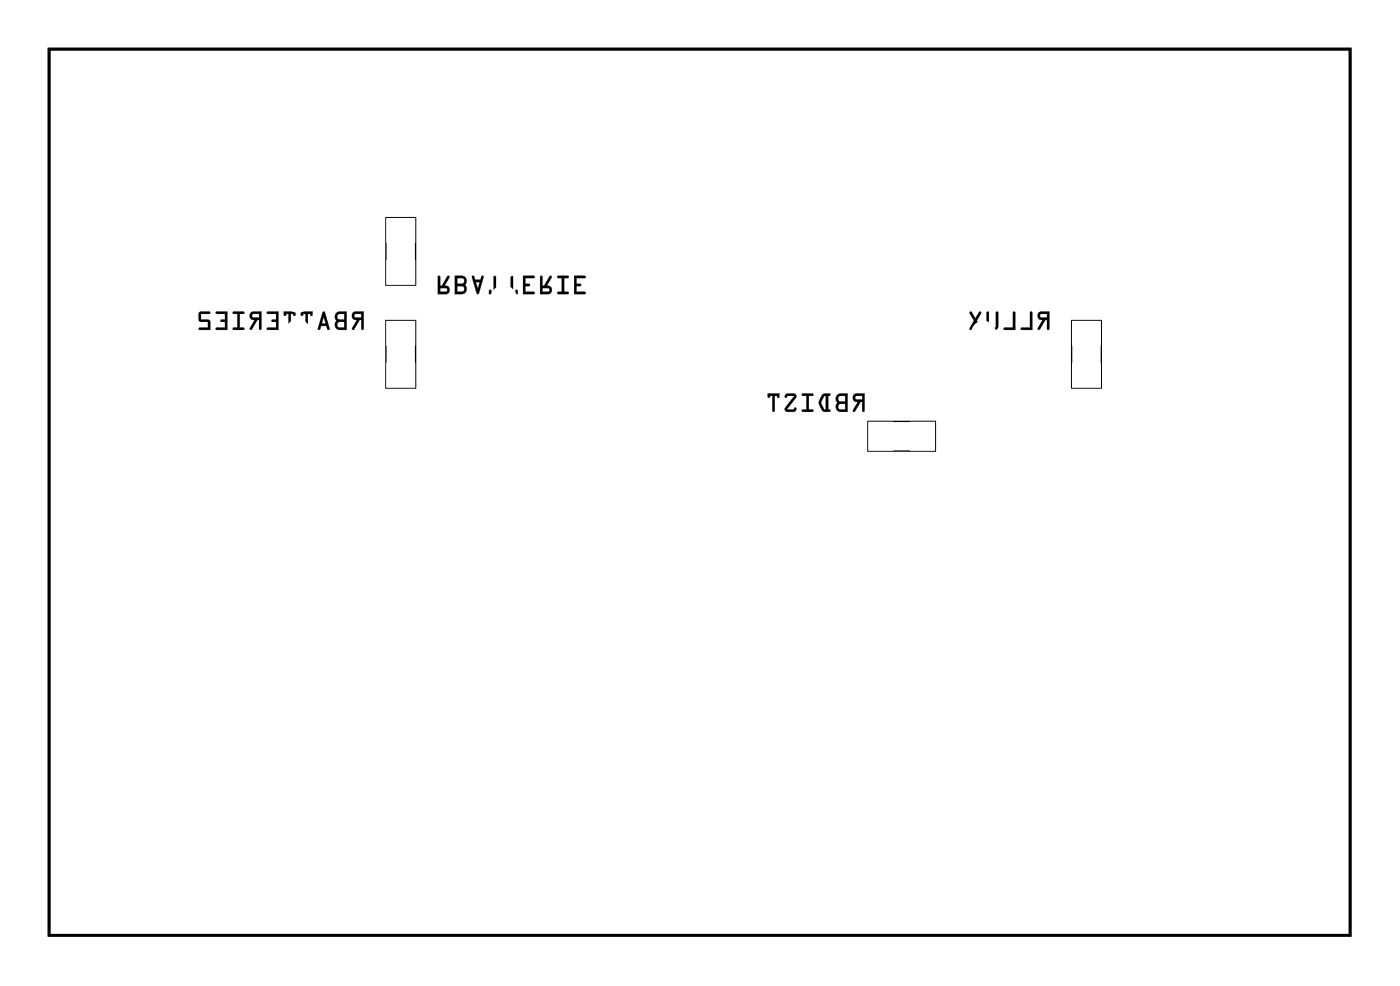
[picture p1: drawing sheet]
<svg xmlns="http://www.w3.org/2000/svg" width="104mm" height="73mm" viewBox="0 0 104 73" stroke-linecap="round" stroke-linejoin="round" font-family="sans-serif">
<path d="M3.6 3.6h96.4v65.7h-96.4z" fill="none" stroke="#000" stroke-width=".2"/>
<g fill="#000">
<path d="M26.2 23.2a.32 .32 0 0 0-.1 .3 .32 .32 0 0 0 .3 .2l-.3 .7h.1l.4-.7h.2v.6l.1 .1v-1.3zM26.3 23.3l.5-.1v.3h-.5zM24.9 23.2l-.1 .3 .1 .3-.1 .3a.36 .36 0 0 0 .4 .3h.5v-1.3h-.5zM25 23.9l.5-.1v.5l-.5-.1zM25 23.3l.5-.1v.5l-.5-.1zM23.9 23.1l-.3 1.3h.1l.1-.3h.4l.1 .3h.1v-.1l-.3-1.2zM24 23.5l.1 .5h-.3zM22.3 23.1v.3h.1l.1-.2h.1v1.1l.2 .1v-1.2h.2v.2h.1l.1-.3zM21 23.1l.1 .3h.1v-.2h.2v1.1l.1 .1v-1.2h.2v.2h.1l.1-.3zM19.8 23.1v.1h.7v.5h-.3l-.1 .1h.1h.3v.5h-.7v.1h.8v-1.3zM18.6 23.2a.32 .32 0 0 0-.1 .3 .32 .32 0 0 0 .4 .2l-.4 .7h.1l.5-.7h.1v.6l.1 .1 .1-1.3zM18.7 23.3l.5-.1v.3h-.5zM17.3 23.1v.1h.3v1.1h-.3l-.1 .1h.9v-.1h-.3v-1.1h.3v-.1zM16 23.1v.1h.7v.5h-.3l-.1 .1h.1h.3v.5h-.6l-.1 .1h.8v-1.3zM14.8 23.1l-.1 .6 .2 .1h.5v.5h-.6l-.1 .1h.9l-.1-.7h-.6v-.5h.6l.1-.1z"/>
<path d="M26.1 23.1a.32 .32 0 0 0 0 .4 .32 .32 0 0 0 .3 .2l-.3 .6a.1 .1 0 0 0 0 .1 .1 .1 0 0 0 .1 0l.4-.7h.2v.6a.1 .1 0 0 0 .1 .1 .1 .1 0 0 0 .1-.1v-1.2h-.7zM26.2 23.2l.7-.1v1.3l-.1-.1v-.6h-.2l-.4 .7h-.1l.4-.7a.31 .31 0 0 1-.4-.2 .31 .31 0 0 1 .1-.3zM26.3 23.3l.5-.1v.3h-.5zM26.3 23.3v.2h.5v-.3zM24.9 23.2l-.1 .3 .1 .3-.1 .3a.37 .37 0 0 0 .4 .3h.5v-1.3h-.5zM24.9 23.2l.3-.1h.5v1.3h-.5a.39 .39 0 0 1-.4-.2 .39 .39 0 0 1 .1-.4l-.1-.3zM25 23.9l.5-.1v.5l-.5-.1zM25 23.9v.3l.5 .1v-.5zM25 23.3l.5-.1v.5l-.5-.1zM25 23.3v.3l.5 .1v-.5zM23.9 23.1l-.4 1.3h.2l.1-.3h.4l.1 .3h.1v-.1l-.3-1.2zM23.9 23.1h.2l.3 1.2v.1h-.2v-.3h-.4l-.1 .3-.2-.1zM24 23.5l.1 .5h-.3zM24 23.4l-.2 .6h.3zM22.3 23.1v.2a.1 .1 0 0 0 .1 .1 .11 .11 0 0 0 .1-.2h.1v1.1a.1 .1 0 0 0 .1 .1 .1 .1 0 0 0 .1-.1v-1.1h.2a.11 .11 0 0 0 0 .2 .11 .11 0 0 0 .2-.1v-.2zM22.3 23.1h.9l-.1 .3-.1-.2h-.2v1.2l-.2-.1v-1.1h-.1l-.2 .2zM21 23.1v.2a.1 .1 0 0 0 .1 .1 .11 .11 0 0 0 .1-.2h.2v1.1a.1 .1 0 0 0 .1 .1 .1 .1 0 0 0 .1-.1l-.1-1.1h.2a.11 .11 0 0 0 .1 .2 .11 .11 0 0 0 .1-.1v-.2zM21 23.1h.9l-.1 .3-.1-.2h-.2v1.2l-.1-.1v-1.1h-.2l-.1 .2zM19.8 23.1v.2l.7-.1v.5h-.3a.1 .1 0 0 0-.1 .1 .1 .1 0 0 0 .1 .1l.3-.1v.5h-.7a.1 .1 0 0 0 0 .1h.8v-1.3zM19.8 23.1h.8v1.3h-.8v-.1h.7v-.5h-.3h-.1l.1-.1h.3v-.5h-.7zM18.6 23.1a.32 .32 0 0 0-.1 .4 .32 .32 0 0 0 .4 .2l-.4 .6a.1 .1 0 0 0 0 .1 .1 .1 0 0 0 .2 0l.4-.7h.1v.6a.1 .1 0 0 0 .1 .1 .1 .1 0 0 0 .1-.1v-1.2h-.6zM18.6 23.2l.8-.1-.1 1.3-.1-.1v-.6h-.1l-.4 .7h-.2l.4-.7a.31 .31 0 0 1-.4-.2 .31 .31 0 0 1 .1-.3zM18.7 23.3l.5-.1v.3h-.5zM18.7 23.3v.2h.5v-.3zM17.3 23.1v.2l.3-.1v1.1h-.3a.1 .1 0 0 0-.1 0 .1 .1 0 0 0 .1 .1h.7a.1 .1 0 0 0 .1-.1 .1 .1 0 0 0-.1 0h-.2v-1.1l.2 .1a.1 .1 0 0 0 .1-.1 .1 .1 0 0 0-.1-.1zM17.3 23.1h.8l-.1 .1h-.2v1.1h.2v.1h-.7v-.1h.3v-1.1h-.3zM16 23.1v.2l.7-.1v.5h-.3a.1 .1 0 0 0-.1 .1 .1 .1 0 0 0 .1 .1l.3-.1v.5h-.6a.1 .1 0 0 0-.1 0 .1 .1 0 0 0 .1 .1h.8v-1.3zM16 23.1h.8v1.3h-.8l.1-.1h.6v-.5h-.3h-.1l.1-.1h.3v-.5h-.7zM14.8 23.1v.7h.6v.5h-.6a.1 .1 0 0 0-.1 0 .1 .1 0 0 0 .1 .1h.8l-.1-.7h-.6v-.5l.6 .1a.1 .1 0 0 0 .1-.1 .1 .1 0 0 0-.1-.1zM14.8 23.1h.8l-.1 .1h-.6v.5h.6l.1 .7h-.9l.1-.1h.6v-.5h-.5l-.2-.1z"/>
<path d="M32.5 20.4l-.1 1.4h.6a.32 .32 0 0 0 .3-.4 .32 .32 0 0 0-.4-.2l.4-.6a.1 .1 0 0 0 0-.2 .11 .11 0 0 0-.2 .1l-.4 .7h-.1v-.7zM32.5 20.5h.1v.7h.1l.4-.7h.2l-.4 .7a.31 .31 0 0 1 .4 .2 .31 .31 0 0 1-.3 .4h-.6zM32.6 21.3l.5 .1v.1l-.5 .1zM32.6 21.3v.3h.5v-.3zM33.7 20.4v1.4h.5a.4 .4 0 0 0 .4-.3 .4 .4 0 0 0-.1-.4l.1-.3a.37 .37 0 0 0-.4-.4zM33.7 20.4h.5a.39 .39 0 0 1 .3 .3 .39 .39 0 0 1-.1 .4 .39 .39 0 0 1 .1 .4 .39 .39 0 0 1-.3 .3h-.5zM33.9 20.6h.3a.2 .2 0 0 1 .2 .2 .2 .2 0 0 1-.2 .2h-.3zM33.9 20.6v.4h.3a.22 .22 0 0 0 .2-.2 .22 .22 0 0 0-.2-.2zM33.9 21.2h.3a.2 .2 0 0 1 .2 .2 .2 .2 0 0 1-.2 .2h-.3zM33.9 21.2v.4h.3a.22 .22 0 0 0 .2-.2 .22 .22 0 0 0-.2-.2zM35 20.4l.3 1.3 .1 .1 .4-1.3-.1-.1-.1 .3h-.4l-.1-.2zM35 20.5h.1l.1 .2h.4l.1-.3 .1 .1-.4 1.3-.1-.1zM35.3 20.9h.2l-.1 .5zM35.2 20.9l.2 .5 .1-.5zM36.6 20.4v1.2h-.2a.11 .11 0 0 0 0-.1 .11 .11 0 0 0-.2 0v.3h.9v-.3a.1 .1 0 0 0-.1 0 .1 .1 0 0 0-.1 .1h-.2l.1-1.1-.1-.1zM36.6 20.5h.1v1.1h.2l.1-.1 .1 .3h-.9l.1-.3 .1 .1h.2zM37.9 20.4l-.1 1.2h-.1a.11 .11 0 0 0-.1-.1 .11 .11 0 0 0-.1 0v.3h.9v-.3a.1 .1 0 0 0-.2 0 .1 .1 0 0 0 0 .1h-.2v-1.1v-.1zM37.9 20.5h.1v1.1h.2l.1-.1 .1 .3h-.9v-.3l.2 .1h.1zM38.7 20.4v1.4h.8a.1 .1 0 0 0 .1-.1 .1 .1 0 0 0-.1-.1h-.6v-.4h.3a.1 .1 0 0 0 .1-.1 .1 .1 0 0 0-.1-.1h-.3v-.4h.6a.1 .1 0 0 0 .1-.1 .1 .1 0 0 0-.1-.1zM38.7 20.4l.9 .1-.1 .1h-.6v.4h.3l.1 .1-.1 .1h-.3v.4h.7v.2h-.9zM40 20.4v1.4h.6a.32 .32 0 0 0 .3-.4 .32 .32 0 0 0-.4-.2l.4-.6a.11 .11 0 0 0-.1-.2 .1 .1 0 0 0-.1 .1l-.4 .7h-.1v-.7zM40 20.5h.2v.7h.1l.4-.7h.2l-.4 .7a.31 .31 0 0 1 .4 .2 .31 .31 0 0 1-.3 .4h-.6zM40.2 21.3l.4 .1 .1 .1-.5 .1zM40.2 21.3v.3h.5v-.3zM41.3 20.4v.2h.3v1h-.2a.1 .1 0 0 0-.1 .1 .1 .1 0 0 0 .1 .1h.7a.1 .1 0 0 0 .1-.1 .1 .1 0 0 0-.1-.1h-.3v-1h.3a.1 .1 0 0 0 .1-.1 .1 .1 0 0 0-.1-.1zM41.3 20.5h.8v.1h-.3v1h.3v.2l-.8-.1v-.1h.3v-1h-.3zM42.5 20.4v1.4h.8a.1 .1 0 0 0 .1-.1 .1 .1 0 0 0-.1-.1h-.6v-.4h.3a.1 .1 0 0 0 .1-.1 .1 .1 0 0 0-.1-.1h-.3v-.4h.6a.1 .1 0 0 0 .1-.1 .1 .1 0 0 0-.1-.1zM42.5 20.4l.9 .1-.1 .1h-.6v.4h.3v.1v.1h-.3v.4h.6v.2h-.8z"/>
<path d="M32.5 20.4l-.1 1.4h.6a.31 .31 0 0 0 .3-.4 .31 .31 0 0 0-.4-.2l.4-.7-.1-.1-.5 .8h-.1v-.7zM32.6 21.3h.5v.3h-.5zM33.7 20.4v1.4h.5a.39 .39 0 0 0 .4-.3 .39 .39 0 0 0-.2-.4l.2-.3a.36 .36 0 0 0-.4-.4zM33.9 20.6h.3a.21 .21 0 0 1 .2 .2 .21 .21 0 0 1-.2 .2h-.3zM33.9 21.2h.3a.21 .21 0 0 1 .2 .2 .21 .21 0 0 1-.2 .2h-.3zM35 20.4l.3 1.3 .1 .1 .4-1.3-.1-.1-.1 .3h-.4l-.1-.2zM35.3 20.9h.2l-.1 .5zM36.6 20.4v1.2h-.2v-.1h-.1l-.1 .3h.9l-.1-.3h-.1v.1h-.2v-1.1zM37.9 20.4l-.1 1.2h-.1l-.1-.1h-.1v.3h.9l-.1-.3h-.1v.1h-.2v-1.1zM38.7 20.4v1.4h.9v-.2h-.7v-.4h.3l.1-.1-.1-.1h-.3v-.4h.6l.1-.1zM40 20.4v1.4h.6a.31 .31 0 0 0 .3-.4 .31 .31 0 0 0-.4-.2l.4-.7-.2-.1-.4 .8h-.1v-.7zM40.2 21.3h.4l.1 .3h-.5zM41.3 20.4v.2h.3v1h-.3v.1l.8 .1v-.2h-.3v-1h.3v-.1zM42.5 20.4v1.4h.8v-.2h-.6v-.4h.3l.1-.1-.1-.1h-.3v-.4h.6l.1-.1z"/>
<path d="M63.3 29.2a.32 .32 0 0 0-.1 .4 .32 .32 0 0 0 .3 .2l-.3 .7h.1l.5-.7h.1v.6l.1 .1 .1-1.4zM63.4 29.3h.5v.3h-.5zM62 29.2l-.1 .4 .1 .2-.1 .4a.36 .36 0 0 0 .4 .3h.5v-1.4h-.5zM62.1 30l.5-.1v.4h-.5zM62.1 29.4l.5-.1v.4h-.5zM60.9 29.2a.81 .81 0 0 0 0 1.2l.5 .1 .1-.1-.1-.1v-1h.1v-.1l-.4-.1zM61.1 29.3h.1v1h-.2l-.2-.5zM59.4 29.2l.1 .1h.2v1h-.2l-.1 .2h.8v-.2h-.3v-1h.3l.1-.1zM58.2 29.2l-.1 .2 .1 .1 .2-.2h.4l-.6 .9-.1 .2 .2 .1h.6l.1-.1-.1-.2-.1 .1h-.5l.7-.8v-.2l-.2-.2zM56.9 29.1v.4l.1-.1v-.1h.2v1.1l.1 .1 .1-1.2h.2v.1l.1 .1v-.4z"/>
<path d="M63.3 29.2a.32 .32 0 0 0-.1 .4 .32 .32 0 0 0 .3 .2l-.3 .6a.1 .1 0 0 0 0 .1 .1 .1 0 0 0 .2 0l.4-.7h.1v.6a.1 .1 0 0 0 .1 .1 .1 .1 0 0 0 .1-.1v-1.3h-.7zM63.3 29.2l.8-.1-.1 1.4-.1-.1v-.6h-.2l-.4 .7-.1-.1 .4-.6a.31 .31 0 0 1-.4-.2 .31 .31 0 0 1 .1-.4zM63.4 29.4l.5-.1v.3h-.5zM63.4 29.3v.3h.5v-.3zM62 29.2l-.1 .4 .1 .2-.1 .4a.37 .37 0 0 0 .4 .3h.5v-1.4h-.5zM62 29.3l.3-.1 .5-.1v1.4h-.5a.39 .39 0 0 1-.4-.3 .39 .39 0 0 1 .2-.4l-.2-.2zM62.2 30l.4-.1v.4h-.4zM62.1 30v.3h.5v-.4zM62.2 29.4l.4-.1v.4h-.4zM62.1 29.4v.3h.5v-.4zM60.9 29.2l-.2 .5v.3l.3 .5h.4a.1 .1 0 0 0 .1-.1 .1 .1 0 0 0-.1-.1v-1a.1 .1 0 0 0 .1-.1 .1 .1 0 0 0-.1-.1zM60.9 29.2h.2h.4v.1h-.2v1l.2 .1v.1h-.5l-.3-.5v-.4zM61.1 29.3h.1v1h-.2l-.2-.5zM61.1 29.3l-.3 .5 .2 .5h.2v-1zM59.4 29.2v.1h.3v1h-.2a.1 .1 0 0 0-.1 .1 .1 .1 0 0 0 .1 .1h.7a.1 .1 0 0 0 .1-.1 .1 .1 0 0 0-.1-.1h-.3v-1h.3a.1 .1 0 0 0 .1-.1 .1 .1 0 0 0-.1-.1zM59.4 29.2h.9l-.1 .1h-.3v1h.3v.2l-.8-.1 .1-.1h.3v-1h-.3zM58.2 29.2l-.1 .2a.13 .13 0 0 0 .2 .1 .13 .13 0 0 0 .1-.2h.4l-.6 .9a.21 .21 0 0 0-.1 .2 .21 .21 0 0 0 .2 .1h.6l.1-.2a.13 .13 0 0 0-.1-.1 .13 .13 0 0 0-.1 .1h-.5l.7-.8a.22 .22 0 0 0-.2-.4zM58.2 29.2h.6a.2 .2 0 0 1 .2 .3l-.7 .8h.5l.1-.1v.2l-.6 .1-.1-.3 .6-.9h-.4l-.2 .2zM56.9 29.1v.3a.1 .1 0 0 0 .1 .1 .1 .1 0 0 0 0-.2h.2v1.1a.1 .1 0 0 0 .1 .1 .1 .1 0 0 0 .1-.1v-1.1h.2a.11 .11 0 0 0 0 .2 .11 .11 0 0 0 .1-.1v-.3zM56.9 29.1h.8v.4l-.1-.2h-.2l-.1 1.2-.1-.1v-1.1h-.2l-.1 .2z"/>
<path d="M77 23.2a.32 .32 0 0 0-.1 .3 .32 .32 0 0 0 .3 .2l-.3 .7h.1l.4-.7h.2v.6l.1 .1v-1.3zM77.1 23.3l.5-.1v.3h-.5zM76.3 23.1v1.2h-.6v.1h.8v-1.2zM75.1 23.1l-.1 1.2h-.6v.1h.8v-1.2zM73.1 23.1v1.2l.2 .1h.5l.2-.2-.1-1.1h-.1v.1v1l-.4 .1-.1-.1v-1.1zM71.8 23.1l.4 .7-.4 .6h.2l.3-.5 .2 .5h.1l.1-.1-.3-.5 .3-.7h-.2l-.2 .5-.3-.5z"/>
<path d="M76.9 23.1a.32 .32 0 0 0 0 .4 .32 .32 0 0 0 .3 .2l-.3 .6a.1 .1 0 0 0 0 .1 .1 .1 0 0 0 .1 0l.4-.7h.2v.6a.1 .1 0 0 0 .1 .1 .1 .1 0 0 0 .1-.1v-1.2h-.7zM77 23.2l.7-.1v1.3l-.1-.1v-.6h-.2l-.4 .7h-.1l.4-.7a.31 .31 0 0 1-.4-.2 .31 .31 0 0 1 .1-.3zM77.1 23.3l.5-.1v.3h-.5zM77.1 23.3v.2h.5v-.3zM76.3 23.1v1.2h-.6a.1 .1 0 0 0-.1 0 .1 .1 0 0 0 .1 .1h.8v-1.2zM76.3 23.1l.2 .1v1.2h-.8v-.1h.6zM75.1 23.1l-.1 1.2h-.6a.1 .1 0 0 0-.1 0 .1 .1 0 0 0 .1 .1h.8v-1.2zM75.1 23.1l.1 .1v1.2h-.8v-.1h.6zM73.1 23.1v1.1l.1 .2h.2h.4l.1-.1 .1-1.1a.1 .1 0 0 0-.1-.1 .1 .1 0 0 0-.1 .1v1l-.4 .1-.1-.1v-1.1zM73.1 23.1h.1l.1 1.1 .1 .1 .4-.1v-1v-.1h.1v1.1l-.1 .2h-.5l-.2-.1zM71.8 23.1v.1l.4 .6-.4 .5a.1 .1 0 0 0 .1 .1 .1 .1 0 0 0 .1 0l.3-.5 .2 .5a.1 .1 0 0 0 .2 0 .1 .1 0 0 0 0-.1l-.3-.5 .3-.6a.1 .1 0 0 0 0-.1 .1 .1 0 0 0-.2 0l-.2 .5-.3-.5zM71.9 23.1h.1l.3 .5 .2-.5h.2l-.3 .7 .3 .5-.1 .1h-.1l-.2-.5-.3 .5h-.2l.4-.6-.4-.6z"/>
<path d="M3.6 3.6h96.4v65.7h-96.4zM3.6 3.6v65.7h96.4v-65.7z"/>
</g>
<path d="M28.6 16.1h2.2v5h-2.2zM28.6 23.7h2.2v5h-2.2zM64.3 31.2h5v2.2h-5zM79.4 23.7h2.2v5h-2.2z" fill="none" stroke="#000" stroke-width=".1"/>
<circle cx="41.6" cy="48.7" r=".7" fill="#fff"/>
<circle cx="41.6" cy="48.7" r=".7" fill="none" stroke="#fff" stroke-width=".76" stroke-linecap="butt"/>
<circle cx="30.5" cy="30.5" r=".7" fill="#fff"/>
<circle cx="30.5" cy="30.5" r=".7" fill="none" stroke="#fff" stroke-width=".76" stroke-linecap="butt"/>
<circle cx="41.6" cy="27.4" r=".7" fill="#fff"/>
<circle cx="41.6" cy="27.4" r=".7" fill="none" stroke="#fff" stroke-width=".76" stroke-linecap="butt"/>
<circle cx="71.1" cy="32.5" r=".7" fill="#fff"/>
<circle cx="71.1" cy="32.5" r=".7" fill="none" stroke="#fff" stroke-width=".76" stroke-linecap="butt"/>
<circle cx="47.7" cy="52.8" r=".7" fill="#fff"/>
<circle cx="47.7" cy="52.8" r=".7" fill="none" stroke="#fff" stroke-width=".76" stroke-linecap="butt"/>
<circle cx="45.7" cy="23.3" r=".7" fill="#fff"/>
<circle cx="45.7" cy="23.3" r=".7" fill="none" stroke="#fff" stroke-width=".76" stroke-linecap="butt"/>
<circle cx="33.5" cy="29.4" r=".7" fill="#fff"/>
<circle cx="33.5" cy="29.4" r=".7" fill="none" stroke="#fff" stroke-width=".76" stroke-linecap="butt"/>
<circle cx="26.4" cy="35.5" r=".7" fill="#fff"/>
<circle cx="26.4" cy="35.5" r=".7" fill="none" stroke="#fff" stroke-width=".76" stroke-linecap="butt"/>
<circle cx="29.4" cy="63" r=".7" fill="#fff"/>
<circle cx="29.4" cy="63" r=".7" fill="none" stroke="#fff" stroke-width=".76" stroke-linecap="butt"/>
<circle cx="58.9" cy="62" r=".7" fill="#fff"/>
<circle cx="58.9" cy="62" r=".7" fill="none" stroke="#fff" stroke-width=".76" stroke-linecap="butt"/>
<circle cx="18.3" cy="57.9" r=".7" fill="#fff"/>
<circle cx="18.3" cy="57.9" r=".7" fill="none" stroke="#fff" stroke-width=".76" stroke-linecap="butt"/>
<circle cx="63" cy="17.3" r=".7" fill="#fff"/>
<circle cx="63" cy="17.3" r=".7" fill="none" stroke="#fff" stroke-width=".76" stroke-linecap="butt"/>
<circle cx="18.3" cy="42.7" r=".7" fill="#fff"/>
<circle cx="18.3" cy="42.7" r=".7" fill="none" stroke="#fff" stroke-width=".76" stroke-linecap="butt"/>
<circle cx="18.3" cy="47.7" r=".7" fill="#fff"/>
<circle cx="18.3" cy="47.7" r=".7" fill="none" stroke="#fff" stroke-width=".76" stroke-linecap="butt"/>
<path d="M54.4 36.7h1.4v1.4h-1.4z" fill="#fff"/>
<path d="M54.4 36.7h1.4v1.4h-1.4z" fill="none" stroke="#fff" stroke-width=".76" stroke-linecap="butt"/>
<circle cx="55.1" cy="37.4" r=".74" fill="#fff"/>
<circle cx="55.1" cy="37.4" r=".74" fill="none" stroke="#fff" stroke-width=".76" stroke-linecap="butt"/>
<circle cx="55.1" cy="39.9" r=".74" fill="#fff"/>
<circle cx="55.1" cy="39.9" r=".74" fill="none" stroke="#fff" stroke-width=".76" stroke-linecap="butt"/>
<path d="M62 24h1.4v1.4h-1.4z" fill="#fff"/>
<path d="M62 24h1.4v1.4h-1.4z" fill="none" stroke="#fff" stroke-width=".76" stroke-linecap="butt"/>
<circle cx="62.7" cy="24.7" r=".74" fill="#fff"/>
<circle cx="62.7" cy="24.7" r=".74" fill="none" stroke="#fff" stroke-width=".76" stroke-linecap="butt"/>
<circle cx="62.7" cy="27.2" r=".74" fill="#fff"/>
<circle cx="62.7" cy="27.2" r=".74" fill="none" stroke="#fff" stroke-width=".76" stroke-linecap="butt"/>
<path d="M64.5 36.7h1.5v1.4h-1.5z" fill="#fff"/>
<path d="M64.5 36.7h1.5v1.4h-1.5z" fill="none" stroke="#fff" stroke-width=".76" stroke-linecap="butt"/>
<circle cx="65.2" cy="37.4" r=".74" fill="#fff"/>
<circle cx="65.2" cy="37.4" r=".74" fill="none" stroke="#fff" stroke-width=".76" stroke-linecap="butt"/>
<circle cx="65.2" cy="39.9" r=".74" fill="#fff"/>
<circle cx="65.2" cy="39.9" r=".74" fill="none" stroke="#fff" stroke-width=".76" stroke-linecap="butt"/>
<path d="M62 49.4h1.4v1.4h-1.4z" fill="#fff"/>
<path d="M62 49.4h1.4v1.4h-1.4z" fill="none" stroke="#fff" stroke-width=".76" stroke-linecap="butt"/>
<circle cx="62.7" cy="50.1" r=".74" fill="#fff"/>
<circle cx="62.7" cy="50.1" r=".74" fill="none" stroke="#fff" stroke-width=".76" stroke-linecap="butt"/>
<circle cx="62.7" cy="52.6" r=".74" fill="#fff"/>
<circle cx="62.7" cy="52.6" r=".74" fill="none" stroke="#fff" stroke-width=".76" stroke-linecap="butt"/>
<path d="M28.7 23.9h1.9v1.6h-1.9z" fill="#fff"/>
<path d="M28.7 23.9h1.9v1.6h-1.9z" fill="none" stroke="#fff" stroke-width=".25"/>
<path d="M28.7 27h1.9v1.6h-1.9z" fill="#fff"/>
<path d="M28.7 27h1.9v1.6h-1.9z" fill="none" stroke="#fff" stroke-width=".25"/>
<path d="M28.7 19.4h1.9v1.6h-1.9z" fill="#fff"/>
<path d="M28.7 19.4h1.9v1.6h-1.9z" fill="none" stroke="#fff" stroke-width=".25"/>
<path d="M28.7 16.3h1.9v1.6h-1.9z" fill="#fff"/>
<path d="M28.7 16.3h1.9v1.6h-1.9z" fill="none" stroke="#fff" stroke-width=".25"/>
<path d="M67.5 31.4h1.6v1.9h-1.6z" fill="#fff"/>
<path d="M67.5 31.4h1.6v1.9h-1.6z" fill="none" stroke="#fff" stroke-width=".25"/>
<path d="M64.4 31.4h1.6v1.9h-1.6z" fill="#fff"/>
<path d="M64.4 31.4h1.6v1.9h-1.6z" fill="none" stroke="#fff" stroke-width=".25"/>
<path d="M79.5 27h1.9v1.6h-1.9z" fill="#fff"/>
<path d="M79.5 27h1.9v1.6h-1.9z" fill="none" stroke="#fff" stroke-width=".25"/>
<path d="M79.5 23.9h1.9v1.6h-1.9z" fill="#fff"/>
<path d="M79.5 23.9h1.9v1.6h-1.9z" fill="none" stroke="#fff" stroke-width=".25"/>
<circle cx="22.1" cy="19.6" r=".67" fill="#fff"/>
<circle cx="22.1" cy="19.6" r=".67" fill="none" stroke="#fff" stroke-width=".69" stroke-linecap="butt"/>
<path d="M21.4 18.9h1.3v1.4h-1.3z" fill="#fff"/>
<path d="M21.4 18.9h1.3v1.4h-1.3z" fill="none" stroke="#fff" stroke-width=".69" stroke-linecap="butt"/>
<circle cx="22.1" cy="22.1" r=".67" fill="#fff"/>
<circle cx="22.1" cy="22.1" r=".67" fill="none" stroke="#fff" stroke-width=".69" stroke-linecap="butt"/>
<circle cx="22.1" cy="24.7" r=".67" fill="#fff"/>
<circle cx="22.1" cy="24.7" r=".67" fill="none" stroke="#fff" stroke-width=".69" stroke-linecap="butt"/>
<circle cx="22.1" cy="27.2" r=".67" fill="#fff"/>
<circle cx="22.1" cy="27.2" r=".67" fill="none" stroke="#fff" stroke-width=".69" stroke-linecap="butt"/>
<circle cx="22.1" cy="29.8" r=".67" fill="#fff"/>
<circle cx="22.1" cy="29.8" r=".67" fill="none" stroke="#fff" stroke-width=".69" stroke-linecap="butt"/>
<circle cx="22.1" cy="32.3" r=".67" fill="#fff"/>
<circle cx="22.1" cy="32.3" r=".67" fill="none" stroke="#fff" stroke-width=".69" stroke-linecap="butt"/>
<circle cx="22.1" cy="34.8" r=".67" fill="#fff"/>
<circle cx="22.1" cy="34.8" r=".67" fill="none" stroke="#fff" stroke-width=".69" stroke-linecap="butt"/>
<circle cx="22.1" cy="37.4" r=".67" fill="#fff"/>
<circle cx="22.1" cy="37.4" r=".67" fill="none" stroke="#fff" stroke-width=".69" stroke-linecap="butt"/>
<circle cx="22.1" cy="39.9" r=".67" fill="#fff"/>
<circle cx="22.1" cy="39.9" r=".67" fill="none" stroke="#fff" stroke-width=".69" stroke-linecap="butt"/>
<circle cx="22.1" cy="42.5" r=".67" fill="#fff"/>
<circle cx="22.1" cy="42.5" r=".67" fill="none" stroke="#fff" stroke-width=".69" stroke-linecap="butt"/>
<circle cx="22.1" cy="45" r=".67" fill="#fff"/>
<circle cx="22.1" cy="45" r=".67" fill="none" stroke="#fff" stroke-width=".69" stroke-linecap="butt"/>
<circle cx="22.1" cy="47.5" r=".67" fill="#fff"/>
<circle cx="22.1" cy="47.5" r=".67" fill="none" stroke="#fff" stroke-width=".69" stroke-linecap="butt"/>
<circle cx="22.1" cy="50.1" r=".67" fill="#fff"/>
<circle cx="22.1" cy="50.1" r=".67" fill="none" stroke="#fff" stroke-width=".69" stroke-linecap="butt"/>
<circle cx="22.1" cy="52.6" r=".67" fill="#fff"/>
<circle cx="22.1" cy="52.6" r=".67" fill="none" stroke="#fff" stroke-width=".69" stroke-linecap="butt"/>
<circle cx="22.1" cy="55.2" r=".67" fill="#fff"/>
<circle cx="22.1" cy="55.2" r=".67" fill="none" stroke="#fff" stroke-width=".69" stroke-linecap="butt"/>
<circle cx="37.3" cy="19.6" r=".67" fill="#fff"/>
<circle cx="37.3" cy="19.6" r=".67" fill="none" stroke="#fff" stroke-width=".69" stroke-linecap="butt"/>
<circle cx="37.3" cy="22.1" r=".67" fill="#fff"/>
<circle cx="37.3" cy="22.1" r=".67" fill="none" stroke="#fff" stroke-width=".69" stroke-linecap="butt"/>
<circle cx="37.3" cy="24.7" r=".67" fill="#fff"/>
<circle cx="37.3" cy="24.7" r=".67" fill="none" stroke="#fff" stroke-width=".69" stroke-linecap="butt"/>
<circle cx="37.3" cy="27.2" r=".67" fill="#fff"/>
<circle cx="37.3" cy="27.2" r=".67" fill="none" stroke="#fff" stroke-width=".69" stroke-linecap="butt"/>
<circle cx="37.3" cy="29.8" r=".67" fill="#fff"/>
<circle cx="37.3" cy="29.8" r=".67" fill="none" stroke="#fff" stroke-width=".69" stroke-linecap="butt"/>
<circle cx="37.3" cy="32.3" r=".67" fill="#fff"/>
<circle cx="37.3" cy="32.3" r=".67" fill="none" stroke="#fff" stroke-width=".69" stroke-linecap="butt"/>
<circle cx="37.3" cy="34.8" r=".67" fill="#fff"/>
<circle cx="37.3" cy="34.8" r=".67" fill="none" stroke="#fff" stroke-width=".69" stroke-linecap="butt"/>
<circle cx="37.3" cy="37.4" r=".67" fill="#fff"/>
<circle cx="37.3" cy="37.4" r=".67" fill="none" stroke="#fff" stroke-width=".69" stroke-linecap="butt"/>
<circle cx="37.3" cy="39.9" r=".67" fill="#fff"/>
<circle cx="37.3" cy="39.9" r=".67" fill="none" stroke="#fff" stroke-width=".69" stroke-linecap="butt"/>
<circle cx="37.3" cy="42.5" r=".67" fill="#fff"/>
<circle cx="37.3" cy="42.5" r=".67" fill="none" stroke="#fff" stroke-width=".69" stroke-linecap="butt"/>
<circle cx="37.3" cy="45" r=".67" fill="#fff"/>
<circle cx="37.3" cy="45" r=".67" fill="none" stroke="#fff" stroke-width=".69" stroke-linecap="butt"/>
<circle cx="37.3" cy="47.5" r=".67" fill="#fff"/>
<circle cx="37.3" cy="47.5" r=".67" fill="none" stroke="#fff" stroke-width=".69" stroke-linecap="butt"/>
<circle cx="37.3" cy="50.1" r=".67" fill="#fff"/>
<circle cx="37.3" cy="50.1" r=".67" fill="none" stroke="#fff" stroke-width=".69" stroke-linecap="butt"/>
<circle cx="37.3" cy="52.6" r=".67" fill="#fff"/>
<circle cx="37.3" cy="52.6" r=".67" fill="none" stroke="#fff" stroke-width=".69" stroke-linecap="butt"/>
<circle cx="37.3" cy="55.2" r=".67" fill="#fff"/>
<circle cx="37.3" cy="55.2" r=".67" fill="none" stroke="#fff" stroke-width=".69" stroke-linecap="butt"/>
<circle cx="72.9" cy="27.2" r=".6" fill="#fff"/>
<circle cx="72.9" cy="27.2" r=".6" fill="none" stroke="#fff" stroke-width=".65" stroke-linecap="butt"/>
<path d="M72.3 26.6h1.2v1.2h-1.2z" fill="#fff"/>
<path d="M72.3 26.6h1.2v1.2h-1.2z" fill="none" stroke="#fff" stroke-width=".65" stroke-linecap="butt"/>
<circle cx="72.9" cy="24.7" r=".6" fill="#fff"/>
<circle cx="72.9" cy="24.7" r=".6" fill="none" stroke="#fff" stroke-width=".65" stroke-linecap="butt"/>
<circle cx="75.4" cy="39.9" r=".6" fill="#fff"/>
<circle cx="75.4" cy="39.9" r=".6" fill="none" stroke="#fff" stroke-width=".65" stroke-linecap="butt"/>
<path d="M74.8 39.3h1.2v1.2h-1.2z" fill="#fff"/>
<path d="M74.8 39.3h1.2v1.2h-1.2z" fill="none" stroke="#fff" stroke-width=".65" stroke-linecap="butt"/>
<circle cx="75.4" cy="37.4" r=".6" fill="#fff"/>
<circle cx="75.4" cy="37.4" r=".6" fill="none" stroke="#fff" stroke-width=".65" stroke-linecap="butt"/>
<circle cx="72.9" cy="50.1" r=".6" fill="#fff"/>
<circle cx="72.9" cy="50.1" r=".6" fill="none" stroke="#fff" stroke-width=".65" stroke-linecap="butt"/>
<path d="M72.3 49.5h1.2v1.2h-1.2z" fill="#fff"/>
<path d="M72.3 49.5h1.2v1.2h-1.2z" fill="none" stroke="#fff" stroke-width=".65" stroke-linecap="butt"/>
<circle cx="72.9" cy="52.6" r=".6" fill="#fff"/>
<circle cx="72.9" cy="52.6" r=".6" fill="none" stroke="#fff" stroke-width=".65" stroke-linecap="butt"/>
<path d="M13.7 26.5h1.5v1.5h-1.5z" fill="#fff"/>
<path d="M13.7 26.5h1.5v1.5h-1.5z" fill="none" stroke="#fff" stroke-width=".76" stroke-linecap="butt"/>
<circle cx="14.4" cy="27.2" r=".74" fill="#fff"/>
<circle cx="14.4" cy="27.2" r=".74" fill="none" stroke="#fff" stroke-width=".76" stroke-linecap="butt"/>
<circle cx="14.4" cy="29.8" r=".74" fill="#fff"/>
<circle cx="14.4" cy="29.8" r=".74" fill="none" stroke="#fff" stroke-width=".76" stroke-linecap="butt"/>
<circle cx="14.4" cy="32.3" r=".74" fill="#fff"/>
<circle cx="14.4" cy="32.3" r=".74" fill="none" stroke="#fff" stroke-width=".76" stroke-linecap="butt"/>
<circle cx="14.4" cy="34.8" r=".74" fill="#fff"/>
<circle cx="14.4" cy="34.8" r=".74" fill="none" stroke="#fff" stroke-width=".76" stroke-linecap="butt"/>
<circle cx="88.1" cy="24.7" r=".75" fill="#fff"/>
<circle cx="88.1" cy="24.7" r=".75" fill="none" stroke="#fff" stroke-width=".76" stroke-linecap="butt"/>
<circle cx="88.1" cy="27.2" r=".75" fill="#fff"/>
<circle cx="88.1" cy="27.2" r=".75" fill="none" stroke="#fff" stroke-width=".76" stroke-linecap="butt"/>
<circle cx="88.1" cy="29.8" r=".75" fill="#fff"/>
<circle cx="88.1" cy="29.8" r=".75" fill="none" stroke="#fff" stroke-width=".76" stroke-linecap="butt"/>
<path d="M87.4 44.3h1.4v1.4h-1.4z" fill="#fff"/>
<path d="M87.4 44.3h1.4v1.4h-1.4z" fill="none" stroke="#fff" stroke-width=".76" stroke-linecap="butt"/>
<circle cx="88.1" cy="45" r=".74" fill="#fff"/>
<circle cx="88.1" cy="45" r=".74" fill="none" stroke="#fff" stroke-width=".76" stroke-linecap="butt"/>
<circle cx="88.1" cy="47.5" r=".74" fill="#fff"/>
<circle cx="88.1" cy="47.5" r=".74" fill="none" stroke="#fff" stroke-width=".76" stroke-linecap="butt"/>
<circle cx="88.1" cy="50.1" r=".74" fill="#fff"/>
<circle cx="88.1" cy="50.1" r=".74" fill="none" stroke="#fff" stroke-width=".76" stroke-linecap="butt"/>
<circle cx="88.1" cy="52.6" r=".74" fill="#fff"/>
<circle cx="88.1" cy="52.6" r=".74" fill="none" stroke="#fff" stroke-width=".76" stroke-linecap="butt"/>
<path d="M51.8 57h1.5v1.4h-1.5z" fill="#fff"/>
<path d="M51.8 57h1.5v1.4h-1.5z" fill="none" stroke="#fff" stroke-width=".76" stroke-linecap="butt"/>
<circle cx="52.5" cy="57.7" r=".74" fill="#fff"/>
<circle cx="52.5" cy="57.7" r=".74" fill="none" stroke="#fff" stroke-width=".76" stroke-linecap="butt"/>
<circle cx="50" cy="57.7" r=".74" fill="#fff"/>
<circle cx="50" cy="57.7" r=".74" fill="none" stroke="#fff" stroke-width=".76" stroke-linecap="butt"/>
<circle cx="47.5" cy="57.7" r=".74" fill="#fff"/>
<circle cx="47.5" cy="57.7" r=".74" fill="none" stroke="#fff" stroke-width=".76" stroke-linecap="butt"/>
<circle cx="44.9" cy="57.7" r=".74" fill="#fff"/>
<circle cx="44.9" cy="57.7" r=".74" fill="none" stroke="#fff" stroke-width=".76" stroke-linecap="butt"/>
<path d="M51.8 46.8h1.5v1.5h-1.5z" fill="#fff"/>
<path d="M51.8 46.8h1.5v1.5h-1.5z" fill="none" stroke="#fff" stroke-width=".76" stroke-linecap="butt"/>
<circle cx="52.5" cy="47.5" r=".74" fill="#fff"/>
<circle cx="52.5" cy="47.5" r=".74" fill="none" stroke="#fff" stroke-width=".76" stroke-linecap="butt"/>
<circle cx="52.5" cy="50.1" r=".74" fill="#fff"/>
<circle cx="52.5" cy="50.1" r=".74" fill="none" stroke="#fff" stroke-width=".76" stroke-linecap="butt"/>
<circle cx="52.5" cy="52.6" r=".74" fill="#fff"/>
<circle cx="52.5" cy="52.6" r=".74" fill="none" stroke="#fff" stroke-width=".76" stroke-linecap="butt"/>
<path d="M51.8 21.4h1.5v1.5h-1.5z" fill="#fff"/>
<path d="M51.8 21.4h1.5v1.5h-1.5z" fill="none" stroke="#fff" stroke-width=".76" stroke-linecap="butt"/>
<circle cx="52.5" cy="22.1" r=".74" fill="#fff"/>
<circle cx="52.5" cy="22.1" r=".74" fill="none" stroke="#fff" stroke-width=".76" stroke-linecap="butt"/>
<circle cx="52.5" cy="24.7" r=".74" fill="#fff"/>
<circle cx="52.5" cy="24.7" r=".74" fill="none" stroke="#fff" stroke-width=".76" stroke-linecap="butt"/>
<circle cx="52.5" cy="27.2" r=".74" fill="#fff"/>
<circle cx="52.5" cy="27.2" r=".74" fill="none" stroke="#fff" stroke-width=".76" stroke-linecap="butt"/>
<path d="M47.7 15.8h1.4v1.5h-1.4z" fill="#fff"/>
<path d="M47.7 15.8h1.4v1.5h-1.4z" fill="none" stroke="#fff" stroke-width=".76" stroke-linecap="butt"/>
<circle cx="48.4" cy="16.6" r=".74" fill="#fff"/>
<circle cx="48.4" cy="16.6" r=".74" fill="none" stroke="#fff" stroke-width=".76" stroke-linecap="butt"/>
<circle cx="45.8" cy="16.6" r=".74" fill="#fff"/>
<circle cx="45.8" cy="16.6" r=".74" fill="none" stroke="#fff" stroke-width=".76" stroke-linecap="butt"/>
<path d="M44.2 39.2h1.5v1.5h-1.5z" fill="#fff"/>
<path d="M44.2 39.2h1.5v1.5h-1.5z" fill="none" stroke="#fff" stroke-width=".76" stroke-linecap="butt"/>
<circle cx="44.9" cy="39.9" r=".74" fill="#fff"/>
<circle cx="44.9" cy="39.9" r=".74" fill="none" stroke="#fff" stroke-width=".76" stroke-linecap="butt"/>
<circle cx="44.9" cy="37.4" r=".74" fill="#fff"/>
<circle cx="44.9" cy="37.4" r=".74" fill="none" stroke="#fff" stroke-width=".76" stroke-linecap="butt"/>
</svg>
